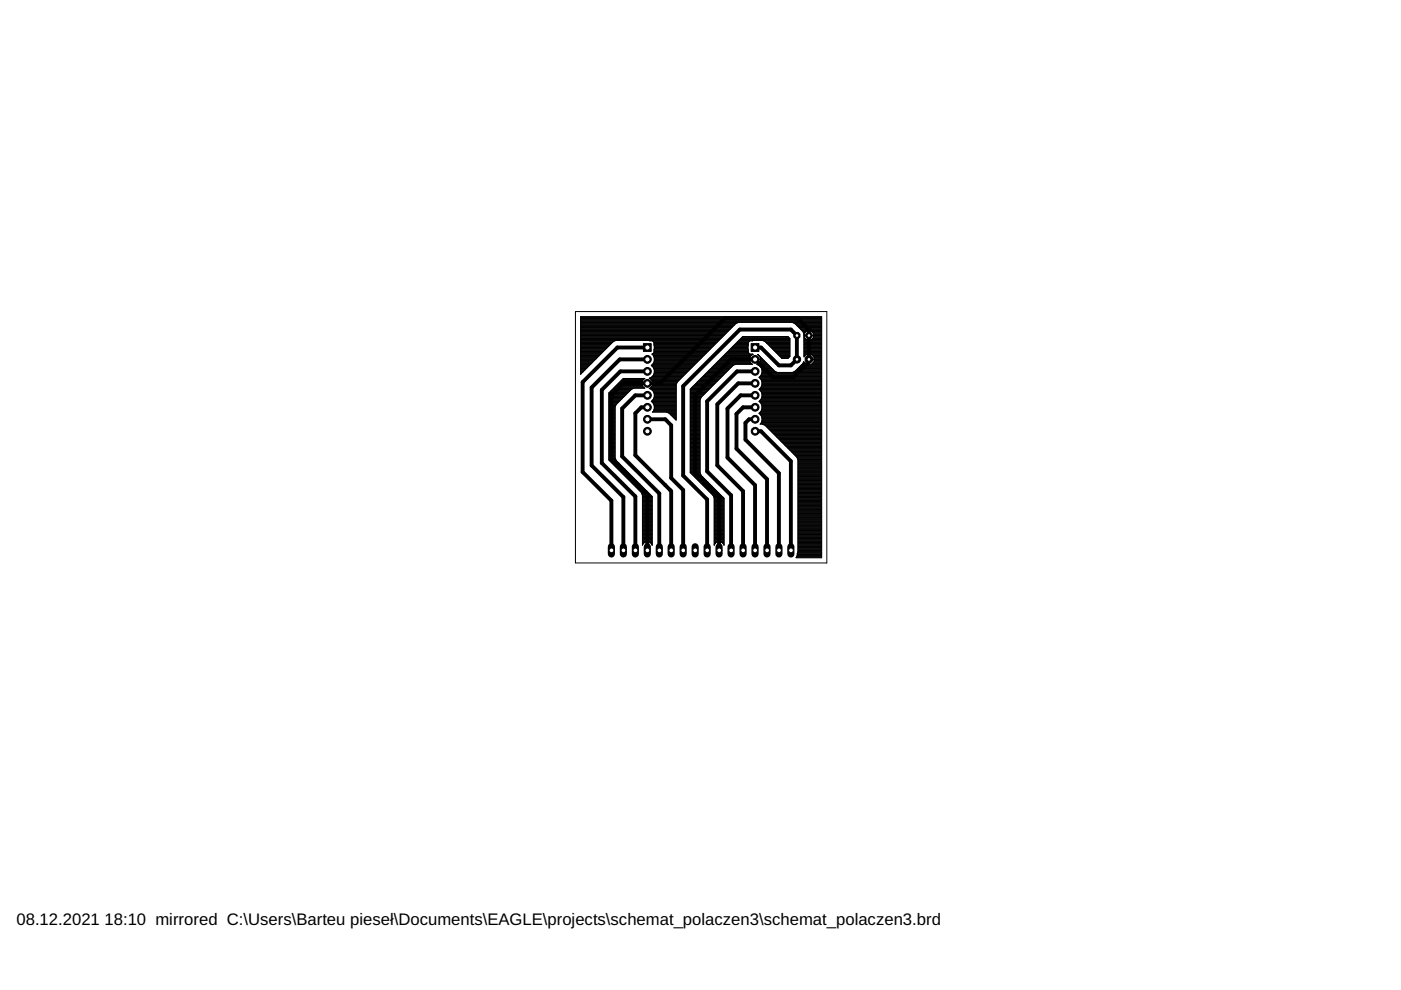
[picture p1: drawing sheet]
<svg xmlns="http://www.w3.org/2000/svg" width="297mm" height="210mm" viewBox="0 0 297 210" stroke-linecap="round" stroke-linejoin="round" font-family="sans-serif">
<defs><g id="words">
<g font-size="3.5">
<text x="3.5" y="196.2">08.12.2021</text>
<text x="22.2" y="196.2">18:10 mirrored C:\Users\Barteu pieseł\Documents\EAGLE\projects\schemat_polaczen3\schemat_polaczen3.brd</text>
</g>
</g></defs>
<g fill="none" stroke="#000" stroke-width=".83">
<path d="M137.2 73.7h-6.3l-7.4 7.3v19.1l6.1 6.1v10.5M137.2 78.7h-5.7l-3.9 4v15.5l7.1 7.1v11.4M137.2 76.2h-5.8l-6 6v16.5l6.8 6.7v11.3M160.1 73.7h1.3l3.7 3.8h2.6l1.3-1.3v-5.1l-1.3-1.2h-10.8l-12.1 12v18.9l5.1 5.1v10.8M160.1 78.7h-3.8l-6.4 6.4v14.8l5.1 5.1v11.7M137.2 88.9h3.9l1.2 1.3v11.1l2.5 2.6v12.8M137.2 83.8h-2.5l-2.8 2.8v10.2l7.9 7.8v12.1M137.2 86.4h-1.2l-1.3 1.2v8.9l7.6 7.6v12.6M160.1 81.3h-3.6l-4.4 4.4v13l5.4 5.4v12.6M160.1 83.8h-3.1l-2.8 2.8v10.4l5.9 5.9v13.8M160.1 86.4h-2.6l-1.4 1.4v7.3l6.5 6.5v15.1M160.1 88.9h-1.3l-.7 .8v3.5l7 7.1v16.4"/>
<path d="M160.1 91.4h1.3l6.3 6.4v18.9M137.2 116.7v-11.8l-7.6-7.6v-13.5l2.6-2.5h7.7l13.8-13.8h15.4l2.4 2.4v6.8l-3.3 3.3h-4.3l-3.8-3.8h-5.1l-7.6 7.6v16.5l5.1 5.1v11.3"/>
</g>
<g fill="none" stroke="#000" stroke-width=".21">
<path d="M123.1 77.3h2.1M123.1 76.1h3.3M123.1 72.2h7.4M123.1 79.4v-12.3h51.1v51.2h-5.4l.4-1.3v-19.5l-.2-.6M123.1 68.4h51.1M123.1 75.1h4.2M123.1 79h.4M123.1 72.1h29.4M123.1 79.3v.1M123.1 79.2h.1M123.1 79.1h.2M123.1 78.9h.5"/>
<path d="M123.1 78.7h.6M123.1 78.6h.7M123.1 78.5h.9M123.1 78.4h1M123.1 78.3h1.1M123.1 78.1h1.2M123.1 78h1.3M123.1 77.9h1.4M123.1 77.8h1.6M123.1 77.7h1.7M123.1 77.5h1.8M123.1 77.4h1.9"/>
<path d="M123.1 77.2h2.2M123.1 77h2.3M123.1 76.9h2.4M123.1 76.8h2.5M123.1 76.7h2.7M123.1 76.6h2.8M123.1 76.5h2.9M123.1 76.3h3M123.1 76.2h3.1M123.1 76h3.4M123.1 75.8h3.5M123.1 75.7h3.6"/>
<path d="M123.1 75.6h3.8M123.1 75.5h3.9M123.1 75.4h4M123.1 75.2h4.1M123.1 75h4.3M123.1 74.9h4.5M123.1 74.8h4.6M123.1 74.6h4.7M123.1 74.5h4.8M123.1 74.4h5M123.1 74.3h5.1M123.1 74.2h5.2"/>
<path d="M123.1 74h5.3M123.1 73.9h5.4M123.1 73.8h5.6M123.1 73.7h5.7M123.1 73.6h5.8M123.1 73.4h5.9M123.1 73.3h6M123.1 73.2h6.1M123.1 73.1h6.3M123.1 73h6.4M123.1 72.8h6.5M123.1 72.7h6.6"/>
<path d="M123.1 72.6h6.8M123.1 72.5h6.9M123.1 72.3h7.1M123.1 72h29.5M123.1 71.9h29.6M123.1 71.8h29.8M123.1 71.6h29.9M123.1 71.5h30M123.1 71.4h30.1M123.1 71.3h30.3M123.1 71.1h30.4M123.1 71h30.5"/>
<path d="M123.1 70.9h30.6M123.1 70.8h30.7M123.1 70.7h30.8M123.1 70.5h31M123.1 70.4h31.1M123.1 70.3h31.2M123.1 70.2h31.3M123.1 70.1h31.4M123.1 69.9h31.6M123.1 69.8h31.7M123.1 69.7h31.8M123.1 69.6h31.9"/>
<path d="M123.1 69.4h32.1M123.1 69.3h32.2M123.1 69.2h32.3M123.1 69.1h32.4M123.1 69h32.5M123.1 68.9h32.6M123.1 68.7h32.8M123.1 68.6h32.9M123.1 68.5h33.2M123.1 68.3h51.1M123.1 68.1h51.1M123.1 68h51.1"/>
<path d="M123.1 67.9h51.1M123.1 67.8h51.1M123.1 67.6h51.1M123.1 67.5h51.1M123.1 67.4h51.1M123.1 67.3h51.1M129.6 72.8l-6.5 6.6M137.7 72.2h14.7M137.7 72.3l-7.1-.1-1 .6M138.1 77.5h9M138.2 79.9h6.5M138.2 77.4h9"/>
<path d="M138.3 75.1h11.2M138.3 77.7h8.7M138.3 77.3h9M138.3 79.8h6.5M138.3 72.3l.4 .3M138.4 77.8h8.4M138.4 77.2h9M138.4 75.2h11M138.4 75h11.2M138.4 79.7h6.5M138.4 72.3h13.9M138.5 77.9h8.2"/>
<path d="M138.5 75.4l.2 .5v.6M138.5 77.9l.2 .5v.6l-.2 .6M138.5 77.1l-.4 .4 .4 .4M138.5 79.6l-.9 .6h6.8M138.5 79.6h6.5M138.5 77h9.1M138.5 75.4h10.7M138.5 74.9h11.2M138.5 72.5h13.6M138.6 79.5h6.5M138.6 78h8M138.6 76.9h9.1"/>
<path d="M138.6 75.5h10.5M138.6 78.1h7.9M138.6 76.8h9.2M138.6 75.6h10.4M138.6 79.3h6.7M138.6 74.8h11.2M138.6 72.6h13.4M138.7 74.7l-.5 .4 .3 .3M138.7 72.6v.6M138.7 74.2v.5M138.7 73.2v1M138.7 79.2h6.7"/>
<path d="M138.7 78.3h7.6M138.7 76.7h9.2M138.7 75.7h10.2M138.7 74.6h11.3M138.7 74.5h11.4M138.7 74.4h11.5M138.7 74.3h11.6M138.7 74.2h11.8M138.7 73.2h12.7M138.7 73.1h12.8M138.7 73h13M138.7 72.8h13.1"/>
<path d="M138.7 72.7h13.2M138.7 79.1h6.8M138.7 78.4h7.5M138.7 76.6h9.3M138.7 75.8h10.1M138.7 74h11.9M138.7 73.3h12.6M138.7 76.1h9.8M138.7 76.5l-.2 .6M138.7 79h6.9M138.7 78.9h7.1M138.7 78.7h7.2"/>
<path d="M138.7 78.6h7.3M138.7 78.5h7.4M138.7 76.5h9.5M138.7 76.3h9.6M138.7 76.2h9.7M138.7 76h10M138.7 73.9h12M138.7 73.8h12.1M138.7 73.7h12.2M138.7 73.6h12.3M138.7 73.4h12.5M148.9 79.9h4.1"/>
<path d="M149 79.8h4.1M149.1 79.7h4.1M149.3 79.6h4M149.4 79.5h4M149.5 79.3h4.1M149.6 79.2h4.1M149.8 79.1h4M149.9 79h4M150 78.9h4.1M150.1 78.7h4.1M150.2 78.6h4.1M150.3 78.5h4.1"/>
<path d="M150.5 78.4h4M150.6 78.3h4M150.7 78.1h4.1M150.8 78h4.1M150.9 77.9h4.1M151.1 77.8h4M151.2 77.7h4M151.3 77.5h4.1M151.4 77.4h4.2M151.6 77.3h4.3M151.7 77.2h7.7M151.8 77h7.5"/>
<path d="M151.9 76.9h7.3M152 76.8h7.1M152.1 76.7h6.9M152.3 76.6h6.7M152.4 76.5h6.5M152.5 76.3h6.4M152.6 76.2h7.4M152.8 76.1h7.2v.2h-1.1M152.9 76h6M153 75.8h6M153.1 75.7h5.9M153.2 75.6h5.9"/>
<path d="M153.4 75.5h5.8M153.5 75.4h5.8M153.6 75.2h5.8M153.7 75.1h6M153.8 75h5.1M154 74.9h4.8M154.1 74.8h4.6M154.2 74.6h4.5M154.3 74.5h4.4M154.5 74.4h4.2M154.6 74.3h4.1M154.7 74.2h4"/>
<path d="M154.8 74h3.8M154.9 73.9h3.7M155 73.8h3.6M155.2 73.7h3.4M155.3 73.6h3.3M155.4 73.4h3.2M155.5 73.3h3.1M155.7 73.2h2.9M155.8 73.1h2.9M155.9 73h2.8M156 72.8h2.7M156.1 72.7h2.6"/>
<path d="M156.3 72.6h2.4M156.4 72.5h2.4M156.5 72.3h2.4M156.6 68.4l-.6 .2-12.4 12.4M156.6 72.2h3M156.7 72.1h10.8M156.8 72h10.7M157 71.9h10.5M157.1 71.8h10.3M157.2 71.6h10.1M157.3 71.5h9.9M157.5 71.4h9.6"/>
<path d="M158.7 74.2v.5l.3 .4h.7M158.7 72.6v.6M158.7 73.2v1M158.9 76.3l.2 .5M158.9 76.1h.1M158.9 75.9v.2M159 75.8l-.1 .1M159 72.3l-.3 .3M159.1 76.8l.1 .2M159.1 75.6l-.1 .2M159.2 77l.4 .3h-3.6l-.6 .2-6.7 6.7-.3 .6v15.4l.3 .6M159.2 75.5l-.1 .1"/>
<path d="M159.6 72.3l2-.1 1 .6M159.7 75.1l-.5 .4M160.1 76.2h1.7M160.5 77.3l.4 .2 .5 .4M160.5 77.3h2.4M160.7 77.2h2M160.7 75.2h.1M160.8 77.4h2.2M160.9 75.4h.1M160.9 77h1.7M161 75.5l-.4-.3 3.7 3.5M161 75.5l.1 .1"/>
<path d="M161 77l-.5 .3M161 77.5h2.1M161 79.9h13.2M161 76.9h1.5M161 75.5h.1M161.1 75.6l.1 .3M161.1 76.8l-.1 .2M161.1 76.8h1.3M161.1 75.6h.1M161.1 77.7h2.1M161.1 79.8h13.1M161.1 76.7h1.1"/>
<path d="M161.1 75.7h.2M161.2 76.6h.9M161.2 75.8h.2M161.2 75.9v.2M161.2 76.5h.8M161.2 76h.3M161.2 77.8h2.1M161.2 76.3h.7M161.2 76.1h.1M161.2 76.3l-.1 .5M161.2 79.7h13M161.3 77.9h2.1"/>
<path d="M161.4 77.9l.2 .5v.6l-.2 .6M161.4 79.6l-.5 .4 .5 .4M161.4 79.6h12.8M161.4 79.5h12.8M161.4 78h2.2M161.4 78.1h2.3M161.5 79.3h12.7M161.5 79.2h12.7M161.5 78.3h2.3M161.5 79.1h12.7M161.5 78.4h2.4M161.6 79h12.6"/>
<path d="M161.6 78.9h3M161.6 78.7h2.7M161.6 78.6h2.6M161.6 78.5h2.5M161.6 76.1h-1.5v.2h1.1M161.8 72.2h5.7M162.1 72.3h5.4M162.3 72.5h5.2M162.4 72.6h5.1M162.5 72.7h5M162.6 72.8h.1M162.6 72.8l3.2 3.2h1.3l.4-.4v-3.8l-.4-.4h-9.6l-11.2 11.1v17.7"/>
<path d="M162.6 72.8h4.9M162.8 73h4.7M162.9 73.1h4.6M163 73.2h4.5M163.1 73.3h4.4M163.2 73.4h4.3M163.3 73.6h4.2M163.5 73.7h4M163.6 73.8h3.9M163.7 73.9h3.8M163.8 74h3.7M164 74.2h3.5"/>
<path d="M164.1 74.3h3.4M164.2 74.4h3.3M164.3 78.7l.5 .3M164.3 74.5h3.2M164.4 74.6h3.1M164.5 74.8h3M164.7 74.9h2.8M164.8 75h2.7M164.9 75.1h2.6M165 75.2h2.5M165.2 75.4h2.3M165.3 75.5h2.2"/>
<path d="M165.4 75.6h2M165.5 75.7h1.8M165.6 75.8h1.6M165.8 76h1.3M168 68.4l.5 .2 1.7 1.7 .3 .5v4.9l.5-.6M168.3 78.9h5.9M168.3 68.5h5.9M168.5 78.7l-.5 .3M168.6 78.7h5.6M168.6 68.6h5.6M168.7 78.6h5.5M168.7 68.7h5.5"/>
<path d="M168.8 78.5h5.4M168.8 68.9h5.4M168.9 78.4h5.3M168.9 69h5.3M169 78.3h5.2M169 69.1h5.2M169.1 78.1h5.1M169.2 69.2h5M169.3 78h4.9M169.3 69.3h4.9M169.4 77.9h4.8M169.4 69.4h4.8"/>
<path d="M169.5 77.8h4.7M169.5 69.6h4.7M169.6 77.7h4.6M169.7 69.7h4.5M169.8 77.5h4.4M169.8 69.8h4.4M169.9 77.4h4.3M169.9 69.9h4.3M170 77.3h1M170 70.1h4.2M170.1 77.2h.8M170.1 70.2h.9"/>
<path d="M170.2 77.1l-1.7 1.6M170.2 77h.6M170.2 70.3h.7M170.3 76.9h.3M170.3 70.4h.5M170.3 76.8h.2M170.3 70.5h.4M170.4 76.7h.1M170.4 76.7l-.2 .4M170.4 70.7h.2M170.4 70.8h.1M170.5 72.2h3.7"/>
<path d="M170.5 75.1h3.7M170.5 72.1h3.7M170.5 75.6h.1M170.5 75.5h.1M170.5 75.4h.3M170.5 75.2h.4M170.5 75h3.7M170.5 74.9h3.7M170.5 74.8h3.7M170.5 74.6h3.7M170.5 74.5h3.7M170.5 74.4h3.7"/>
<path d="M170.5 74.3h3.7M170.5 74.2h3.7M170.5 74h3.7M170.5 73.9h3.7M170.5 73.8h3.7M170.5 73.7h3.7M170.5 73.6h3.7M170.5 73.4h3.7M170.5 73.3h3.7M170.5 73.2h3.7M170.5 73.1h3.7M170.5 73h3.7"/>
<path d="M170.5 72.8h3.7M170.5 72.7h3.7M170.5 72.6h3.7M170.5 72.5h3.7M170.5 72.3h3.7M170.5 72h.4M170.5 71.9h.3M170.5 71.8h.2M170.5 71.6h.1M170.5 71.5h.1M170.5 71.4h.1M170.5 71.3h.1"/>
<path d="M170.5 71.1h.9M170.5 71h.1M170.5 70.9h.1M171.1 72.1l-.6-.6v-.3h2v.3l-.6 .6M171.4 77.3h.2M171.4 75.1v1h2.8M171.4 72.1v-2h-.3l-.6 .6v.4h2v-.4l-.6-.6h-.3v2M171.4 77.2h.2M171.4 77h.2M171.4 76.9h.2M171.4 76.8h.2M171.4 76.7h.2"/>
<path d="M171.4 76.6h.2M171.4 76.5h.2M171.4 76.3h.2M171.4 76h.2M171.4 75.8h.2M171.4 75.7h.2M171.4 75.6h.2M171.4 75.5h.2M171.4 75.4h.2M171.4 75.2h.2M171.4 72h.2M171.4 71.9h.2"/>
<path d="M171.4 71.8h.2M171.4 71.6h.2M171.4 71.5h.2M171.4 71.4h.2M171.4 71.3h.2M171.4 71h.2M171.4 70.9h.2M171.4 70.8h.2M171.4 70.7h.2M171.4 70.5h.2M171.4 70.4h.2M171.4 70.3h.2"/>
<path d="M171.4 70.2h.2M171.6 75.1v2.2h.4l.6-.6v-.4h-1.2v1h-.4l-.6-.6M171.6 76.2h2.6M171.6 71.1h2.6M171.9 70.2h2.3M172 75.1l.6 .7v.3M172 77.3h2.2M172 72h2.2M172.1 70.3h2.1M172.1 77.2h2.1M172.1 75.2h2.1M172.2 71.9h2"/>
<path d="M172.2 70.4h2M172.2 77h2M172.2 75.4h2M172.3 71.8h1.9M172.3 70.5h1.9M172.4 76.9h1.8M172.4 75.5h1.8M172.4 71.6h1.8M172.4 70.7h1.8M172.5 76.8h1.7M172.5 75.6h1.7M172.5 71.5h1.7"/>
<path d="M172.5 71.4h1.7M172.5 71.3h1.7M172.5 71h1.7M172.5 70.9h1.7M172.5 70.8h1.7M172.6 76.7h1.6M172.6 75.7h1.6M172.6 76.6h1.6M172.6 76.5h1.6M172.6 76.3h1.6M172.6 76h1.6M172.6 75.8h1.6"/>
<path d="M129.1 83.3v14.2M129.1 97.5l6.9 6.9M129.1 87.4h1.3M129.1 90h1.3M129.1 97.5h1.5M129.1 97.4h1.5M129.1 97.3h1.4M129.1 97.2h1.4M129.1 97.1h1.3M129.1 96.9h1.3M129.1 96.8h1.3M129.1 96.7h1.3"/>
<path d="M129.1 96.6h1.3M129.1 96.5h1.3M129.1 96.3h1.3M129.1 96.2h1.3M129.1 96.1h1.3M129.1 96h1.3M129.1 95.9h1.3M129.1 95.7h1.3M129.1 95.6h1.3M129.1 95.5h1.3M129.1 95.4h1.3M129.1 95.2h1.3"/>
<path d="M129.1 95.1h1.3M129.1 95h1.3M129.1 94.9h1.3M129.1 94.8h1.3M129.1 94.7h1.3M129.1 94.5h1.3M129.1 94.4h1.3M129.1 94.3h1.3M129.1 94.2h1.3M129.1 94h1.3M129.1 93.9h1.3M129.1 93.8h1.3"/>
<path d="M129.1 93.7h1.3M129.1 93.6h1.3M129.1 93.5h1.3M129.1 93.3h1.3M129.1 93.2h1.3M129.1 93.1h1.3M129.1 93h1.3M129.1 92.8h1.3M129.1 92.7h1.3M129.1 92.6h1.3M129.1 92.5h1.3M129.1 92.4h1.3"/>
<path d="M129.1 92.2h1.3M129.1 92.1h1.3M129.1 92h1.3M129.1 91.9h1.3M129.1 91.8h1.3M129.1 91.6h1.3M129.1 91.5h1.3M129.1 91.4h1.3M129.1 91.3h1.3M129.1 91.1h1.3M129.1 91h1.3M129.1 90.9h1.3"/>
<path d="M129.1 90.8h1.3M129.1 90.7h1.3M129.1 90.6h1.3M129.1 90.4h1.3M129.1 90.3h1.3M129.1 90.2h1.3M129.1 90.1h1.3M129.1 89.8h1.3M129.1 89.7h1.3M129.1 89.6h1.3M129.1 89.5h1.3M129.1 89.3h1.3"/>
<path d="M129.1 89.2h1.3M129.1 89.1h1.3M129.1 89h1.3M129.1 88.9h1.3M129.1 88.8h1.3M129.1 88.6h1.3M129.1 88.5h1.3M129.1 88.4h1.3M129.1 88.3h1.3M129.1 88.1h1.3M129.1 88h1.3M129.1 87.9h1.3"/>
<path d="M129.1 87.8h1.3M129.1 87.7h1.3M129.1 87.5h1.3M129.1 87.3h1.3M129.1 87.2h1.3M129.1 87.1h1.3M129.1 86.9h1.3M129.1 86.8h1.3M129.1 86.7h1.3M129.1 86.6h1.3M129.1 86.4h1.3M129.1 86.3h1.3"/>
<path d="M129.1 86.2h1.4M129.1 86.1h1.4M129.1 86h1.5M129.1 85.9h1.5M129.1 85.7h1.6M129.1 85.6h1.7M129.1 85.5h1.8M129.1 85.4h1.9M129.1 85.2h2.1M129.1 85.1h2.2M129.1 85h2.3M129.1 84.9h2.4"/>
<path d="M129.1 84.8h2.5M129.1 84.6h2.7M129.1 84.5h2.8M129.1 84.4h2.9M129.1 84.3h3M129.1 84.2h3.1M129.1 84.1h3.3M129.1 83.9h3.4M129.1 83.8h3.5M129.1 83.7h3.6M129.1 83.6h3.7M129.1 83.4h3.9"/>
<path d="M129.1 83.3h4M129.2 97.7h1.5M129.2 83.2h4M129.3 83.1h4M129.3 97.8h1.5M129.4 83h4.1M129.5 97.9h1.4M129.6 82.8h4M129.6 98h1.4M129.7 82.7h4M129.7 98.1h1.5M129.8 82.6h4"/>
<path d="M129.8 98.3h1.5M129.9 82.5h4.1M129.9 98.4h1.5M130 98.5h1.5M130 82.4h4.3M130.2 82.2h6.4M130.2 98.6h1.5M130.3 82.1h6.1M130.3 98.7h1.5M130.4 97.1l.2 .5 7.7 7.7M130.4 98.9h1.5M130.4 82h5.9"/>
<path d="M130.5 81.9h5.7M130.5 99h1.5M130.6 81.7h5.6M130.7 99.1h1.4M130.8 99.2h1.4M130.8 81.6h5.3M130.9 81.5h5.2M130.9 99.4h1.5M131 99.5h1.5M131.1 81.3h6.1M131.1 99.6h1.5M131.3 99.7h1.4"/>
<path d="M131.3 81.2h4.8M131.4 81h4.7M131.4 99.8h1.5M131.5 80.9h4.6M131.5 99.9h1.5M131.6 80.8h4.6M131.7 80.7h4.5M131.8 80.5h4.5M132 80.4h4.5M132.1 80.3h4.5M136.1 81.4l.1 .3M136.1 81.2h.1"/>
<path d="M136.1 81.4h.1M136.1 81.2h1.1v.2h-6.2M136.2 81.7l.5 .6h-2.3l-.5 .2-3.3 3.3-.2 .5v10.8M136.2 80.7l-.1 .5M136.5 80.4l-.3 .3M136.5 80.4l.2-.2h-4.6l-3 3.1M137.3 81.3h6.2M137.7 80.2l.4 .3M137.7 82.4l.8 .6M137.7 82.4h5.7M137.9 80.3h6.4M137.9 82.5h5.5"/>
<path d="M137.9 82.2h5.5M138 80.1h6.5M138 80.4h6.2M138 82.1h5.4M138.1 85.1h5.3M138.1 80.5l.1 .2M138.1 82.6h5.3M138.1 80.5h6M138.2 82h5.2M138.2 85h5.2M138.2 80.7h5.7M138.2 80.7l.2 .5"/>
<path d="M138.2 81.9l-.5 .5M138.2 85.2h5.2M138.2 82.7h5.2M138.2 81.9h5.2M138.3 80.8h5.5M138.3 84.9h5.1M138.3 81.7h5.1M138.3 81.6h5.1M138.3 80.9h5.4M138.4 85.4h5M138.4 82.8h5M138.4 81h5.2"/>
<path d="M138.4 81.5h5M138.4 81.2h5.1M138.4 81.2h-1.1v.2h6.1M138.4 81.2h.1M138.4 81.4h.1M138.4 81.4l-.2 .5M138.4 84.8h5M138.4 87.3h5M138.5 85.5h4.9M138.5 83h4.9M138.5 83l.2 .5v.6l-.2 .6M138.5 84.7l-.4 .4 .4 .4 .2 .6"/>
<path d="M138.5 87.2l-.2 .2h5.1M138.5 87.2h4.9M138.5 84.6h4.9M138.6 85.6h4.8M138.6 83.1h4.8M138.6 87.1h4.8M138.6 84.5h4.8M138.6 85.7h4.8M138.6 83.2h4.8M138.6 86.9h4.8M138.6 84.4h4.8M138.6 85.9h4.8"/>
<path d="M138.6 83.3h4.8M138.7 86.8h4.7M138.7 84.3h4.7M138.7 86h4.7M138.7 83.4h4.7M138.7 86.1v.6l-.2 .5M138.7 86.7h4.7M138.7 86.6h4.7M138.7 86.4h4.7M138.7 86.3h4.7M138.7 86.2h4.7M138.7 86.1h4.7"/>
<path d="M138.7 84.2h4.7M138.7 84.1h4.7M138.7 83.9h4.7M138.7 83.8h4.7M138.7 83.7h4.7M138.7 83.6h4.7M141.7 87.5h1.7M141.9 87.7h1.5M142 87.8h1.4M142.2 87.9h1.2M142.3 88h1.1M142.4 88.1h1"/>
<path d="M142.5 88.3h.9M142.6 88.4h.8M142.8 88.5h.6M142.9 88.6h.5M143 88.8h.4M143.1 88.9h.3M143.3 89h.1M143.6 81l-.2 .6v7.5l-1.5-1.5-.5-.2M146.3 87.4h2.1M146.3 90h2.1M146.3 99.9h2.1M146.3 99.8h2.1"/>
<path d="M146.3 99.7h2.1M146.3 99.6h2.1M146.3 99.5h2.1M146.3 99.4h2.1M146.3 99.2h2.1M146.3 99.1h2.1M146.3 99h2.1M146.3 98.9h2.1M146.3 98.7h2.1M146.3 98.6h2.1M146.3 98.5h2.1M146.3 98.4h2.1"/>
<path d="M146.3 98.3h2.1M146.3 98.1h2.1M146.3 98h2.1M146.3 97.9h2.1M146.3 97.8h2.1M146.3 97.7h2.1M146.3 97.5h2.1M146.3 97.4h2.1M146.3 97.3h2.1M146.3 97.2h2.1M146.3 97.1h2.1M146.3 96.9h2.1"/>
<path d="M146.3 96.8h2.1M146.3 96.7h2.1M146.3 96.6h2.1M146.3 96.5h2.1M146.3 96.3h2.1M146.3 96.2h2.1M146.3 96.1h2.1M146.3 96h2.1M146.3 95.9h2.1M146.3 95.7h2.1M146.3 95.6h2.1M146.3 95.5h2.1"/>
<path d="M146.3 95.4h2.1M146.3 95.2h2.1M146.3 95.1h2.1M146.3 95h2.1M146.3 94.9h2.1M146.3 94.8h2.1M146.3 94.7h2.1M146.3 94.5h2.1M146.3 94.4h2.1M146.3 94.3h2.1M146.3 94.2h2.1M146.3 94h2.1"/>
<path d="M146.3 93.9h2.1M146.3 93.8h2.1M146.3 93.7h2.1M146.3 93.6h2.1M146.3 93.5h2.1M146.3 93.3h2.1M146.3 93.2h2.1M146.3 93.1h2.1M146.3 93h2.1M146.3 92.8h2.1M146.3 92.7h2.1M146.3 92.6h2.1"/>
<path d="M146.3 92.5h2.1M146.3 92.4h2.1M146.3 92.2h2.1M146.3 92.1h2.1M146.3 92h2.1M146.3 91.9h2.1M146.3 91.8h2.1M146.3 91.6h2.1M146.3 91.5h2.1M146.3 91.4h2.1M146.3 91.3h2.1M146.3 91.1h2.1"/>
<path d="M146.3 91h2.1M146.3 90.9h2.1M146.3 90.8h2.1M146.3 90.7h2.1M146.3 90.6h2.1M146.3 90.4h2.1M146.3 90.3h2.1M146.3 90.2h2.1M146.3 90.1h2.1M146.3 89.8h2.1M146.3 89.7h2.1M146.3 89.6h2.1"/>
<path d="M146.3 89.5h2.1M146.3 89.3h2.1M146.3 89.2h2.1M146.3 89.1h2.1M146.3 89h2.1M146.3 88.9h2.1M146.3 88.8h2.1M146.3 88.6h2.1M146.3 88.5h2.1M146.3 88.4h2.1M146.3 88.3h2.1M146.3 88.1h2.1"/>
<path d="M146.3 88h2.1M146.3 87.9h2.1M146.3 87.8h2.1M146.3 87.7h2.1M146.3 87.5h2.1M146.3 87.3h2.1M146.3 87.2h2.1M146.3 87.1h2.1M146.3 86.9h2.1M146.3 86.8h2.1M146.3 86.7h2.1M146.3 86.6h2.1"/>
<path d="M146.3 86.4h2.1M146.3 86.3h2.1M146.3 86.2h2.1M146.3 86.1h2.1M146.3 86h2.1M146.3 85.9h2.1M146.3 85.7h2.1M146.3 85.6h2.1M146.3 85.5h2.1M146.3 85.4h2.1M146.3 85.2h2.1M146.3 85.1h2.1"/>
<path d="M146.3 85h2.1M146.3 84.9h2.1M146.3 84.8h2.1M146.3 84.6h2.2M146.3 84.5h2.2M146.3 84.4h2.3M146.3 84.3h2.3M146.3 84.2h2.4M146.3 84.1h2.6M146.3 83.9h2.7M146.3 83.8h2.8M146.3 83.7h2.9"/>
<path d="M146.3 83.6h3M146.3 83.4h3.2M146.3 83.3h3.3M146.3 83.2h3.4M146.3 83.1h3.5M146.3 83h3.6M146.3 82.8h3.8M146.3 82.7h3.9M146.3 82.6h4M146.4 82.5h4M146.5 82.4h4M146.6 82.2h4.1"/>
<path d="M146.7 82.1h4.1M146.9 82h4M147 81.9h4M147.1 81.7h4.1M147.2 81.6h4.1M147.3 81.5h4.1M147.4 81.4h4.1M147.6 81.3h4M147.7 81.2h4M147.8 81h4.1M147.9 80.9h4.1M148.1 80.8h4"/>
<path d="M148.2 80.7h4M148.3 80.5h4.1M148.4 80.4h4.1M148.5 80.3h4.1M148.7 80.2h4M148.8 80.1h4M161 87.7h13.2M161 85.1h13.2M161 82.6h13.2M161 80.1h13.2M161 87.5h13.2M161 85h13.2"/>
<path d="M161 82.5h13.2M161.1 87.8h13.1M161.1 85.2h13.1M161.1 82.7h13.1M161.1 80.2h13.1M161.1 82.4h13.1M161.1 87.4h13.1M161.1 84.9h13.1M161.2 87.9h13M161.2 85.4h13M161.2 82.8h13M161.2 80.3h13"/>
<path d="M161.2 84.8h13M161.2 82.2h13M161.3 89.8h12.9M161.3 87.3h12.9M161.3 88h12.9M161.3 85.5h12.9M161.3 83h12.9M161.3 80.4h12.9M161.4 80.4l.2 .6v.6l-.2 .5M161.4 83l.2 .5v.6l-.2 .6M161.4 82.1l-.5 .4 .5 .5M161.4 84.7l-.5 .4 .5 .4 .2 .6"/>
<path d="M161.4 87.2l-.5 .4 .5 .5 .2 .5M161.4 89.7h12.8M161.4 87.2h12.8M161.4 84.6h12.8M161.4 82.1h12.8M161.4 88.1h12.8M161.4 85.6h12.8M161.4 83.1h12.8M161.4 82h12.8M161.4 80.5h12.8M161.4 89.6h12.8M161.4 87.1h12.8"/>
<path d="M161.4 84.5h12.8M161.4 88.3h12.8M161.4 85.7h12.8M161.4 83.2h12.8M161.4 80.7h12.8M161.5 89.5h12.7M161.5 86.9h12.7M161.5 84.4h12.7M161.5 81.9h12.7M161.5 88.4h12.7M161.5 85.9h12.7M161.5 83.3h12.7"/>
<path d="M161.5 80.8h12.7M161.5 86.8h12.7M161.5 84.3h12.7M161.5 81.7h12.7M161.5 89.3h12.7M161.5 88.5h12.7M161.5 86h12.7M161.5 83.4h12.7M161.5 81.6h12.7M161.5 80.9h12.7M161.6 81.4h12.6M161.6 86.1v.6l-.2 .5"/>
<path d="M161.6 88.6v.6M161.6 89.2l-.4 .7 13 .1M161.6 89.2h12.6M161.6 89.1h12.6M161.6 89h12.6M161.6 88.9h12.6M161.6 88.8h12.6M161.6 88.6h12.6M161.6 86.7h12.6M161.6 86.6h12.6M161.6 86.4h12.6M161.6 86.3h12.6"/>
<path d="M161.6 86.2h12.6M161.6 86.1h12.6M161.6 84.2h12.6M161.6 84.1h12.6M161.6 83.9h12.6M161.6 83.8h12.6M161.6 83.7h12.6M161.6 83.6h12.6M161.6 81.5h12.6M161.6 81.3h12.6M161.6 81.2h12.6M161.6 81h12.6"/>
<path d="M161.6 89.9l.6 .3 6.8 6.7M161.9 90.1h12.3M162.2 90.2h12M162.3 90.3h11.9M162.5 90.4h11.7M162.6 90.6h11.6M162.7 90.7h11.5M162.8 90.8h11.4M162.9 90.9h11.3M163.1 91h11.1M163.2 91.1h11M163.3 91.3h10.9"/>
<path d="M163.4 91.4h10.8M163.5 91.5h10.7M163.7 91.6h10.5M163.8 91.8h10.4M163.9 91.9h10.3M164 92h10.2M164.1 92.1h10.1M164.3 92.2h9.9M164.4 92.4h9.8M164.5 92.5h9.7M164.6 92.6h9.6M164.7 92.7h9.5"/>
<path d="M164.9 92.8h9.3M165 93h9.2M165.1 93.1h9.1M165.2 93.2h9M165.4 93.3h8.8M165.5 93.5h8.7M165.6 93.6h8.6M165.7 93.7h8.5M165.8 93.8h8.4M165.9 93.9h8.3M166.1 94h8.1M166.2 94.2h8"/>
<path d="M166.3 94.3h7.9M166.4 94.4h7.8M166.6 94.5h7.6M166.7 94.7h7.5M166.8 94.8h7.4M166.9 94.9h7.3M167 95h7.2M167.2 95.1h7M167.3 95.2h6.9M167.4 95.4h6.8M167.5 95.5h6.7M167.6 95.6h6.6"/>
<path d="M167.8 95.7h6.4M167.9 95.9h6.3M168 96h6.2M168.1 96.1h6.1M168.2 96.2h6M168.4 96.3h5.8M168.5 96.5h5.7M168.6 96.6h5.6M168.7 96.7h5.5M168.8 96.8h5.4M169 96.9h5.2M169 97.1h5.2"/>
<path d="M169.1 97.2h5.1M169.1 97.3h5.1M169.2 97.4h5M169.2 99.9h5M169.2 99.8h5M169.2 99.7h5M169.2 99.6h5M169.2 99.5h5M169.2 99.4h5M169.2 99.2h5M169.2 99.1h5M169.2 99h5"/>
<path d="M169.2 98.9h5M169.2 98.7h5M169.2 98.6h5M169.2 98.5h5M169.2 98.4h5M169.2 98.3h5M169.2 98.1h5M169.2 98h5M169.2 97.9h5M169.2 97.8h5M169.2 97.7h5M169.2 97.5h5"/>
<path d="M131.6 100.1h1.5M131.7 100.2h1.5M131.9 100.3h1.4M132 100.4h1.5M132.1 100.6h1.5M132.2 100.7h1.5M132.3 100.8h1.5M132.5 100.9h1.4M132.6 101h1.5M132.7 101.2h1.5M132.8 101.3h1.5M132.9 101.4h1.5"/>
<path d="M133.1 101.5h1.4M133.2 101.6h1.5M133.3 101.8h1.5M133.4 101.9h1.5M133.5 102h1.5M133.7 102.1h1.4M133.8 102.2h1.5M133.9 102.4h1.5M134 102.5h1.5M134.2 102.6h1.4M134.3 102.7h1.4M134.4 102.8h1.5"/>
<path d="M134.5 103h1.5M134.6 103.1h1.5M134.7 103.2h1.5M134.9 103.3h1.5M135 103.4h1.5M135.1 103.6h1.5M135.2 103.7h1.5M135.4 103.8h1.4M135.5 103.9h1.4M135.6 104.1h1.5M135.7 104.2h1.5M135.8 104.3h1.5"/>
<path d="M136 104.4h1.4M136 104.4l.2 .6v10.6v-.1M136 104.5h1.6M136.1 104.6h1.6M136.1 104.8h1.7M136.2 104.9h1.7M136.2 115.5h.1M136.2 115.4h.1M136.2 115.3h.2M136.2 115.1h.3M136.2 115h.4M136.2 114.9h.7"/>
<path d="M136.2 114.8h2.1M136.2 114.7h2.1M136.2 114.5h2.1M136.2 114.4h2.1M136.2 114.3h2.1M136.2 114.2h2.1M136.2 114h2.1M136.2 113.9h2.1M136.2 113.8h2.1M136.2 113.7h2.1M136.2 113.6h2.1M136.2 113.5h2.1"/>
<path d="M136.2 113.3h2.1M136.2 113.2h2.1M136.2 113.1h2.1M136.2 113h2.1M136.2 112.8h2.1M136.2 112.7h2.1M136.2 112.6h2.1M136.2 112.5h2.1M136.2 112.4h2.1M136.2 112.2h2.1M136.2 112.1h2.1M136.2 112h2.1"/>
<path d="M136.2 111.9h2.1M136.2 111.8h2.1M136.2 111.7h2.1M136.2 111.5h2.1M136.2 111.4h2.1M136.2 111.3h2.1M136.2 111.2h2.1M136.2 111h2.1M136.2 110.9h2.1M136.2 110.8h2.1M136.2 110.7h2.1M136.2 110.6h2.1"/>
<path d="M136.2 110.4h2.1M136.2 110.3h2.1M136.2 110.2h2.1M136.2 110.1h2.1M136.2 110h2.1M136.2 109.8h2.1M136.2 109.7h2.1M136.2 109.6h2.1M136.2 109.5h2.1M136.2 109.3h2.1M136.2 109.2h2.1M136.2 109.1h2.1"/>
<path d="M136.2 109h2.1M136.2 108.9h2.1M136.2 108.8h2.1M136.2 108.6h2.1M136.2 108.5h2.1M136.2 108.4h2.1M136.2 108.3h2.1M136.2 108.1h2.1M136.2 108h2.1M136.2 107.9h2.1M136.2 107.8h2.1M136.2 107.7h2.1"/>
<path d="M136.2 107.5h2.1M136.2 107.4h2.1M136.2 107.3h2.1M136.2 107.2h2.1M136.2 107.1h2.1M136.2 106.9h2.1M136.2 106.8h2.1M136.2 106.7h2.1M136.2 106.6h2.1M136.2 106.5h2.1M136.2 106.3h2.1M136.2 106.2h2.1"/>
<path d="M136.2 106.1h2.1M136.2 106h2.1M136.2 105.9h2.1M136.2 105.7h2.1M136.2 105.6h2.1M136.2 105.5h2.1M136.2 105.4h2.1M136.2 105.3h2.1M136.2 105.1h2M136.2 105h1.8M136.4 115.2l-.2 .3M137.2 114.9v1.7h.1v-1.7l.5 .1"/>
<path d="M137.2 114.9l-.8 .3M137.2 114.9h.1M137.2 116.5h.1M137.2 116.4h.1M137.2 116.2h.1M137.2 116.1h.1M137.2 116h.1M137.2 115.9h.1M137.2 115.7h.1M137.2 115.6h.1M137.2 115.5h.1M137.2 115.4h.1"/>
<path d="M137.2 115.3h.1M137.2 115.1h.1M137.2 115h.1M137.6 114.9h.7M137.8 115l.3 .2M137.8 115h.5M138 115.1h.3M138.1 115.2l.1 .3M138.1 115.3h.2M138.2 115.4h.1M138.2 115.5h.1M138.3 105.3v10.3l-.1-.1"/>
<path d="M146.3 100.2l4.9 4.9 .2 .5v10v-.1M146.3 100.2h2.1M146.3 100.1h2.1M146.5 100.3h2M146.6 100.4h1.9M146.7 100.6h1.9M146.8 100.7h1.8M146.9 100.8h1.8M147 100.9h1.8M147.2 101h1.7M147.3 101.2h1.7M147.4 101.3h1.7"/>
<path d="M147.5 101.4h1.8M147.7 101.5h1.7M147.8 101.6h1.7M147.9 101.8h1.7M148 101.9h1.8M148.1 102h1.8M148.3 102.1h1.7M148.4 102.2h1.7M148.5 102.4h1.7M148.6 102.5h1.7M148.7 100.8l4.8 4.8M148.7 102.6h1.8"/>
<path d="M148.9 102.7h1.7M149 102.8h1.7M149.1 103h1.7M149.2 103.1h1.8M149.4 103.2h1.7M149.5 103.3h1.7M149.6 103.4h1.7M149.7 103.6h1.7M149.8 103.7h1.8M149.9 103.8h1.8M150.1 103.9h1.7M150.2 104.1h1.7"/>
<path d="M150.3 104.2h1.7M150.4 104.3h1.8M150.6 104.4h1.7M150.7 104.5h1.7M150.8 104.6h1.7M150.9 104.8h1.7M151 104.9h1.8M151.2 105h1.7M151.2 105.1h1.8M151.3 105.3h1.8M151.3 105.4h1.9M151.4 105.5h2"/>
<path d="M151.4 115.5h.1M151.4 115.4h.1M151.4 115.3h.2M151.4 115.1h.3M151.4 115h.5M151.4 114.9h.7M151.4 114.8h2.1M151.4 114.7h2.1M151.4 114.5h2.1M151.4 114.4h2.1M151.4 114.3h2.1M151.4 114.2h2.1"/>
<path d="M151.4 114h2.1M151.4 113.9h2.1M151.4 113.8h2.1M151.4 113.7h2.1M151.4 113.6h2.1M151.4 113.5h2.1M151.4 113.3h2.1M151.4 113.2h2.1M151.4 113.1h2.1M151.4 113h2.1M151.4 112.8h2.1M151.4 112.7h2.1"/>
<path d="M151.4 112.6h2.1M151.4 112.5h2.1M151.4 112.4h2.1M151.4 112.2h2.1M151.4 112.1h2.1M151.4 112h2.1M151.4 111.9h2.1M151.4 111.8h2.1M151.4 111.7h2.1M151.4 111.5h2.1M151.4 111.4h2.1M151.4 111.3h2.1"/>
<path d="M151.4 111.2h2.1M151.4 111h2.1M151.4 110.9h2.1M151.4 110.8h2.1M151.4 110.7h2.1M151.4 110.6h2.1M151.4 110.4h2.1M151.4 110.3h2.1M151.4 110.2h2.1M151.4 110.1h2.1M151.4 110h2.1M151.4 109.8h2.1"/>
<path d="M151.4 109.7h2.1M151.4 109.6h2.1M151.4 109.5h2.1M151.4 109.3h2.1M151.4 109.2h2.1M151.4 109.1h2.1M151.4 109h2.1M151.4 108.9h2.1M151.4 108.8h2.1M151.4 108.6h2.1M151.4 108.5h2.1M151.4 108.4h2.1"/>
<path d="M151.4 108.3h2.1M151.4 108.1h2.1M151.4 108h2.1M151.4 107.9h2.1M151.4 107.8h2.1M151.4 107.7h2.1M151.4 107.5h2.1M151.4 107.4h2.1M151.4 107.3h2.1M151.4 107.2h2.1M151.4 107.1h2.1M151.4 106.9h2.1"/>
<path d="M151.4 106.8h2.1M151.4 106.7h2.1M151.4 106.6h2.1M151.4 106.5h2.1M151.4 106.3h2.1M151.4 106.2h2.1M151.4 106.1h2.1M151.4 106h2.1M151.4 105.9h2.1M151.4 105.7h2.1M151.4 105.6h2.1M152.4 114.9h.1"/>
<path d="M152.4 114.9v1.7h.1v-1.7M152.4 114.9l-.5 .1-.5 .5M152.4 116.5h.1M152.4 116.4h.1M152.4 116.2h.1M152.4 116.1h.1M152.4 116h.1M152.4 115.9h.1M152.4 115.7h.1M152.4 115.6h.1M152.4 115.5h.1M152.4 115.4h.1"/>
<path d="M152.4 115.3h.1M152.4 115.1h.1M152.4 115h.1M152.5 114.9h.1M152.5 114.9l.7 .2M152.8 114.9h.7M153.1 115h.4M153.2 115.1l.3 .4M153.2 115.1h.3M153.3 115.3h.2M153.4 115.4h.1M153.5 115.5h.1"/>
<path d="M153.5 105.6v10v-.1M168.8 118.2h5.4M168.9 118h5.3M169 117.9h5.2M169 117.8h5.2M169 117.7h5.2M169 117.6h5.2M169 117.4h5.2M169.1 117.3h5.1M169.1 117.2h5.1M169.2 117.1h5M169.2 116.6h5"/>
<path d="M169.2 116.9h5M169.2 116.8h5M169.2 116.7h5M169.2 116.5h5M169.2 116.4h5M169.2 116.2h5M169.2 116.1h5M169.2 116h5M169.2 115.9h5M169.2 115.7h5M169.2 115.6h5M169.2 115.5h5"/>
<path d="M169.2 115.4h5M169.2 115.3h5M169.2 115.1h5M169.2 115h5M169.2 114.9h5M169.2 114.8h5M169.2 114.7h5M169.2 114.5h5M169.2 114.4h5M169.2 114.3h5M169.2 114.2h5M169.2 114h5"/>
<path d="M169.2 113.9h5M169.2 113.8h5M169.2 113.7h5M169.2 113.6h5M169.2 113.5h5M169.2 113.3h5M169.2 113.2h5M169.2 113.1h5M169.2 113h5M169.2 112.8h5M169.2 112.7h5M169.2 112.6h5"/>
<path d="M169.2 112.5h5M169.2 112.4h5M169.2 112.2h5M169.2 112.1h5M169.2 112h5M169.2 111.9h5M169.2 111.8h5M169.2 111.7h5M169.2 111.5h5M169.2 111.4h5M169.2 111.3h5M169.2 111.2h5"/>
<path d="M169.2 111h5M169.2 110.9h5M169.2 110.8h5M169.2 110.7h5M169.2 110.6h5M169.2 110.4h5M169.2 110.3h5M169.2 110.2h5M169.2 110.1h5M169.2 110h5M169.2 109.8h5M169.2 109.7h5"/>
<path d="M169.2 109.6h5M169.2 109.5h5M169.2 109.3h5M169.2 109.2h5M169.2 109.1h5M169.2 109h5M169.2 108.9h5M169.2 108.8h5M169.2 108.6h5M169.2 108.5h5M169.2 108.4h5M169.2 108.3h5"/>
<path d="M169.2 108.1h5M169.2 108h5M169.2 107.9h5M169.2 107.8h5M169.2 107.7h5M169.2 107.5h5M169.2 107.4h5M169.2 107.3h5M169.2 107.2h5M169.2 107.1h5M169.2 106.9h5M169.2 106.8h5"/>
<path d="M169.2 106.7h5M169.2 106.6h5M169.2 106.5h5M169.2 106.3h5M169.2 106.2h5M169.2 106.1h5M169.2 106h5M169.2 105.9h5M169.2 105.7h5M169.2 105.6h5M169.2 105.5h5M169.2 105.4h5"/>
<path d="M169.2 105.3h5M169.2 105.1h5M169.2 105h5M169.2 104.9h5M169.2 104.8h5M169.2 104.6h5M169.2 104.5h5M169.2 104.4h5M169.2 104.3h5M169.2 104.2h5M169.2 104.1h5M169.2 103.9h5"/>
<path d="M169.2 103.8h5M169.2 103.7h5M169.2 103.6h5M169.2 103.4h5M169.2 103.3h5M169.2 103.2h5M169.2 103.1h5M169.2 103h5M169.2 102.8h5M169.2 102.7h5M169.2 102.6h5M169.2 102.5h5"/>
<path d="M169.2 102.4h5M169.2 102.2h5M169.2 102.1h5M169.2 102h5M169.2 101.9h5M169.2 101.8h5M169.2 101.6h5M169.2 101.5h5M169.2 101.4h5M169.2 101.3h5M169.2 101.2h5M169.2 101h5"/>
<path d="M169.2 100.9h5M169.2 100.8h5M169.2 100.7h5M169.2 100.6h5M169.2 100.4h5M169.2 100.3h5M169.2 100.2h5M169.2 100.1h5"/>
</g>
<circle cx="160.1" cy="91.4" r=".83" fill="#000" stroke="#000" stroke-width=".21"/>
<circle cx="160.1" cy="91.4" r=".55" fill="#fff" stroke="#000" stroke-width=".21"/>
<circle cx="160.1" cy="88.9" r=".83" fill="#000" stroke="#000" stroke-width=".21"/>
<circle cx="160.1" cy="88.9" r=".55" fill="#fff" stroke="#000" stroke-width=".21"/>
<circle cx="160.1" cy="86.4" r=".83" fill="#000" stroke="#000" stroke-width=".21"/>
<circle cx="160.1" cy="86.4" r=".55" fill="#fff" stroke="#000" stroke-width=".21"/>
<circle cx="160.1" cy="83.8" r=".83" fill="#000" stroke="#000" stroke-width=".21"/>
<circle cx="160.1" cy="83.8" r=".55" fill="#fff" stroke="#000" stroke-width=".21"/>
<circle cx="160.1" cy="81.3" r=".83" fill="#000" stroke="#000" stroke-width=".21"/>
<circle cx="160.1" cy="81.3" r=".55" fill="#fff" stroke="#000" stroke-width=".21"/>
<circle cx="160.1" cy="78.7" r=".83" fill="#000" stroke="#000" stroke-width=".21"/>
<circle cx="160.1" cy="78.7" r=".55" fill="#fff" stroke="#000" stroke-width=".21"/>
<circle cx="160.1" cy="76.2" r=".83" fill="#000" stroke="#000" stroke-width=".21"/>
<circle cx="160.1" cy="76.2" r=".55" fill="#fff" stroke="#000" stroke-width=".21"/>
<path d="M159.3 72.9h1.6v1.6h-1.6z" fill="#000" stroke="#000" stroke-width=".21"/>
<circle cx="160.1" cy="73.7" r=".55" fill="#fff" stroke="#000" stroke-width=".21"/>
<path d="M136.4 72.9h1.7v1.6h-1.7z" fill="#000" stroke="#000" stroke-width=".21"/>
<circle cx="137.3" cy="73.7" r=".55" fill="#fff" stroke="#000" stroke-width=".21"/>
<circle cx="137.3" cy="76.2" r=".83" fill="#000" stroke="#000" stroke-width=".21"/>
<circle cx="137.3" cy="76.2" r=".55" fill="#fff" stroke="#000" stroke-width=".21"/>
<circle cx="137.3" cy="78.7" r=".83" fill="#000" stroke="#000" stroke-width=".21"/>
<circle cx="137.3" cy="78.7" r=".55" fill="#fff" stroke="#000" stroke-width=".21"/>
<circle cx="137.3" cy="81.3" r=".83" fill="#000" stroke="#000" stroke-width=".21"/>
<circle cx="137.3" cy="81.3" r=".55" fill="#fff" stroke="#000" stroke-width=".21"/>
<circle cx="137.3" cy="83.8" r=".83" fill="#000" stroke="#000" stroke-width=".21"/>
<circle cx="137.3" cy="83.8" r=".55" fill="#fff" stroke="#000" stroke-width=".21"/>
<circle cx="137.3" cy="86.4" r=".83" fill="#000" stroke="#000" stroke-width=".21"/>
<circle cx="137.3" cy="86.4" r=".55" fill="#fff" stroke="#000" stroke-width=".21"/>
<circle cx="137.3" cy="88.9" r=".83" fill="#000" stroke="#000" stroke-width=".21"/>
<circle cx="137.3" cy="88.9" r=".55" fill="#fff" stroke="#000" stroke-width=".21"/>
<circle cx="137.3" cy="91.4" r=".83" fill="#000" stroke="#000" stroke-width=".21"/>
<circle cx="137.3" cy="91.4" r=".55" fill="#fff" stroke="#000" stroke-width=".21"/>
<circle cx="169" cy="71.1" r=".71" fill="#000" stroke="#000" stroke-width=".21"/>
<circle cx="169" cy="71.1" r=".4" fill="#fff" stroke="#000" stroke-width=".21"/>
<circle cx="171.5" cy="71.1" r=".71" fill="#000" stroke="#000" stroke-width=".21"/>
<circle cx="171.5" cy="71.1" r=".4" fill="#fff" stroke="#000" stroke-width=".21"/>
<circle cx="171.5" cy="76.2" r=".85" fill="#000" stroke="#000" stroke-width=".21"/>
<circle cx="171.5" cy="76.2" r=".4" fill="#fff" stroke="#000" stroke-width=".21"/>
<circle cx="169" cy="76.2" r=".78" fill="#000" stroke="#000" stroke-width=".21"/>
<circle cx="169" cy="76.2" r=".4" fill="#fff" stroke="#000" stroke-width=".21"/>
<path d="M129.6 115.9v1.6" fill="none" stroke="#000" stroke-width="1.5"/>
<circle cx="129.6" cy="116.7" r=".51" fill="#fff" stroke="#000" stroke-width=".21"/>
<path d="M132.2 115.9v1.6" fill="none" stroke="#000" stroke-width="1.5"/>
<circle cx="132.2" cy="116.7" r=".51" fill="#fff" stroke="#000" stroke-width=".21"/>
<path d="M134.7 115.9v1.6" fill="none" stroke="#000" stroke-width="1.5"/>
<circle cx="134.7" cy="116.7" r=".51" fill="#fff" stroke="#000" stroke-width=".21"/>
<path d="M137.2 115.9v1.6" fill="none" stroke="#000" stroke-width="1.5"/>
<circle cx="137.3" cy="116.7" r=".51" fill="#fff" stroke="#000" stroke-width=".21"/>
<path d="M139.8 115.9v1.6" fill="none" stroke="#000" stroke-width="1.5"/>
<circle cx="139.8" cy="116.7" r=".51" fill="#fff" stroke="#000" stroke-width=".21"/>
<path d="M142.3 115.9v1.6" fill="none" stroke="#000" stroke-width="1.5"/>
<circle cx="142.3" cy="116.7" r=".51" fill="#fff" stroke="#000" stroke-width=".21"/>
<path d="M144.8 115.9v1.6" fill="none" stroke="#000" stroke-width="1.5"/>
<circle cx="144.9" cy="116.7" r=".51" fill="#fff" stroke="#000" stroke-width=".21"/>
<path d="M147.4 115.9v1.6" fill="none" stroke="#000" stroke-width="1.5"/>
<circle cx="147.4" cy="116.7" r=".51" fill="#fff" stroke="#000" stroke-width=".21"/>
<path d="M149.9 115.9v1.6" fill="none" stroke="#000" stroke-width="1.5"/>
<circle cx="149.9" cy="116.7" r=".51" fill="#fff" stroke="#000" stroke-width=".21"/>
<path d="M152.5 115.9v1.6" fill="none" stroke="#000" stroke-width="1.5"/>
<circle cx="152.5" cy="116.7" r=".51" fill="#fff" stroke="#000" stroke-width=".21"/>
<path d="M155 115.9v1.6" fill="none" stroke="#000" stroke-width="1.5"/>
<circle cx="155" cy="116.7" r=".51" fill="#fff" stroke="#000" stroke-width=".21"/>
<path d="M157.5 115.9v1.6" fill="none" stroke="#000" stroke-width="1.5"/>
<circle cx="157.6" cy="116.7" r=".51" fill="#fff" stroke="#000" stroke-width=".21"/>
<path d="M160.1 115.9v1.6" fill="none" stroke="#000" stroke-width="1.5"/>
<circle cx="160.1" cy="116.7" r=".51" fill="#fff" stroke="#000" stroke-width=".21"/>
<path d="M162.6 115.9v1.6" fill="none" stroke="#000" stroke-width="1.5"/>
<circle cx="162.6" cy="116.7" r=".51" fill="#fff" stroke="#000" stroke-width=".21"/>
<path d="M165.1 115.9v1.6" fill="none" stroke="#000" stroke-width="1.5"/>
<circle cx="165.2" cy="116.7" r=".51" fill="#fff" stroke="#000" stroke-width=".21"/>
<path d="M167.7 115.9v1.6" fill="none" stroke="#000" stroke-width="1.5"/>
<circle cx="167.7" cy="116.7" r=".51" fill="#fff" stroke="#000" stroke-width=".21"/>
<path d="M122 66.1h53.3v53.3h-53.3z" fill="none" stroke="#000" stroke-width=".21"/>
<use href="#words"/>
</svg>
